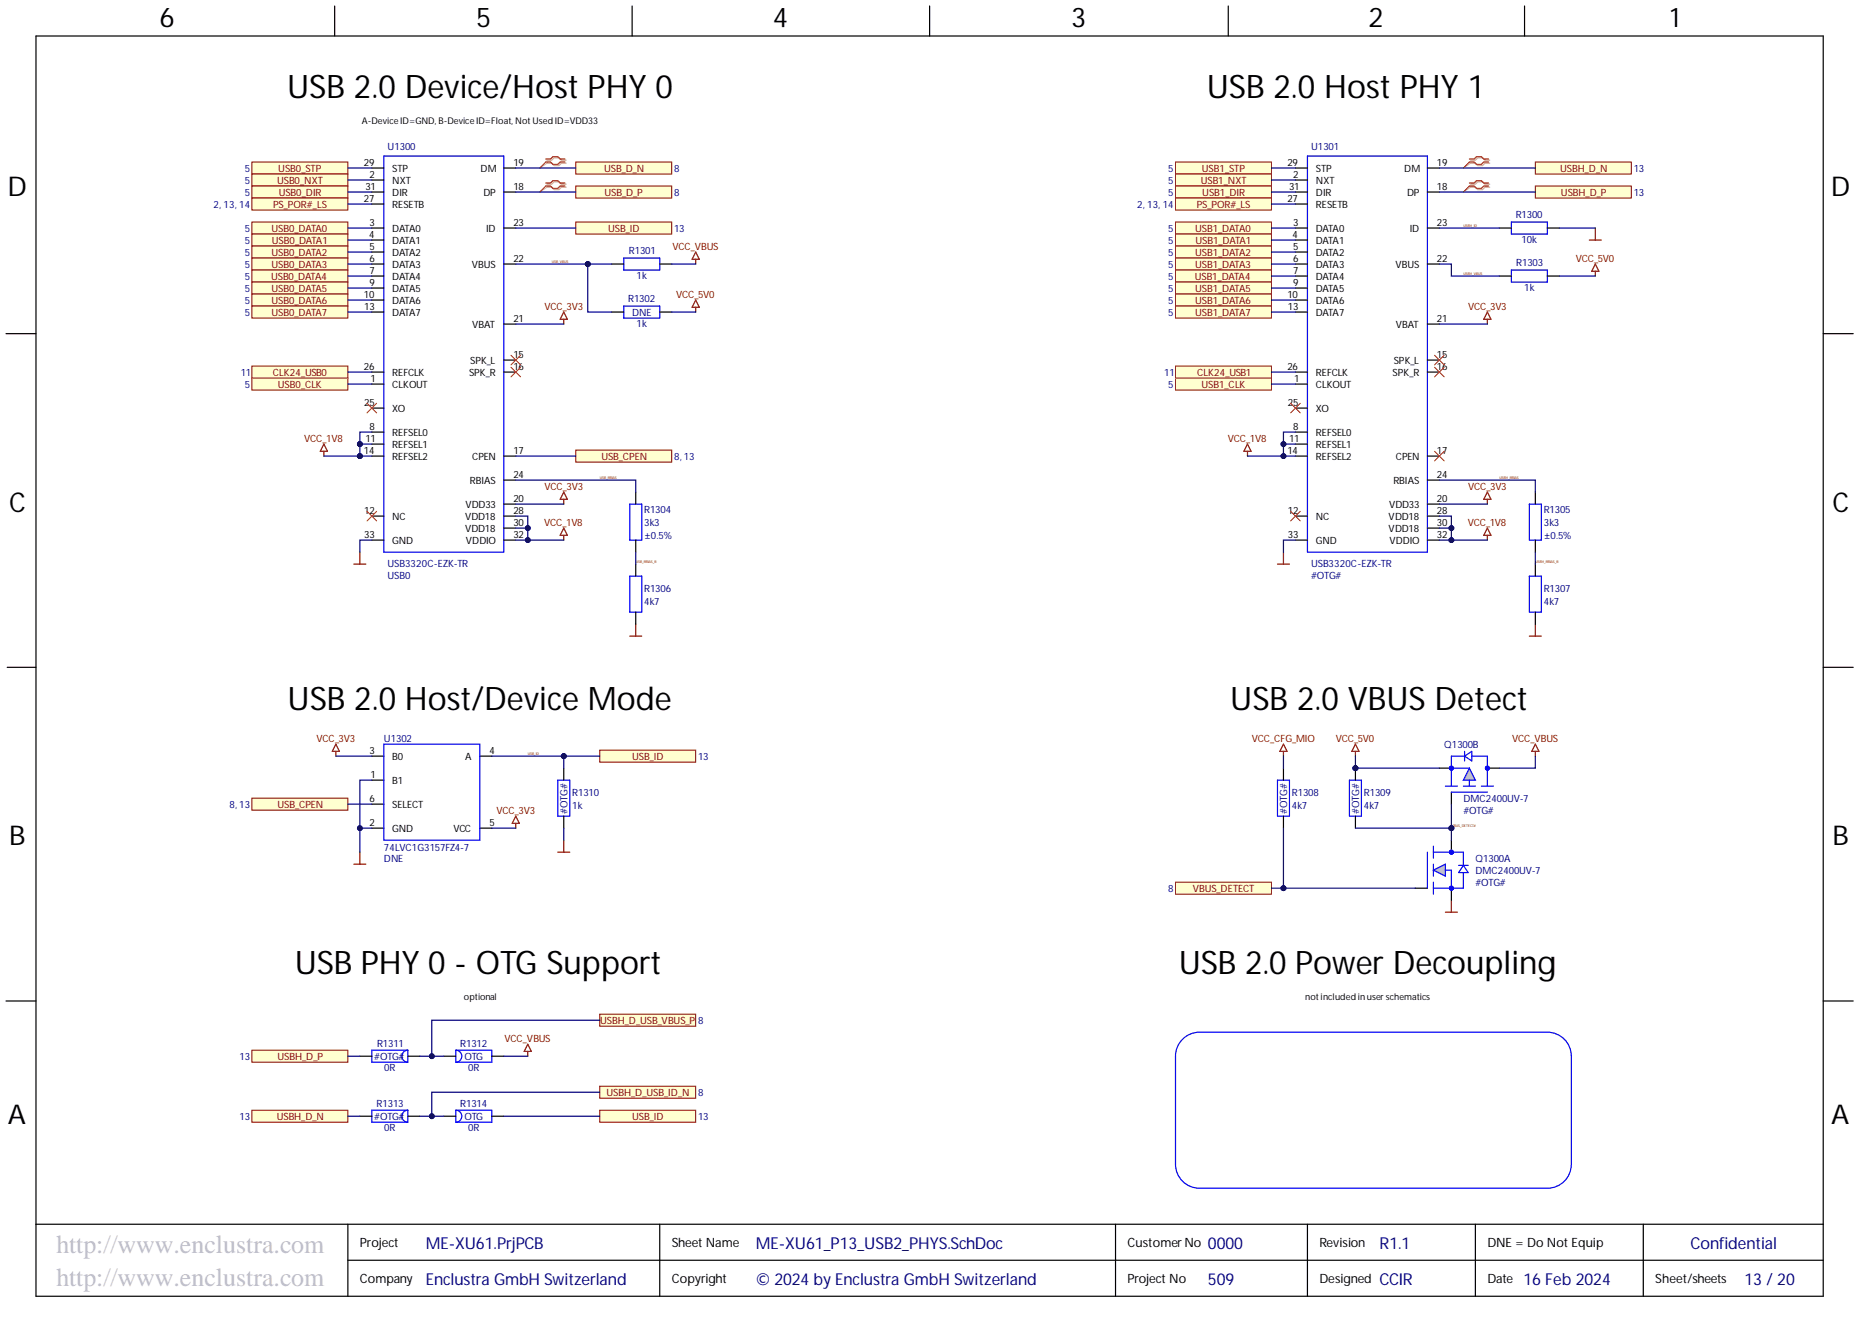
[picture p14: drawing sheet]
<svg xmlns="http://www.w3.org/2000/svg" width="393mm" height="282mm" viewBox="0 0 393 282" stroke-linecap="round" stroke-linejoin="round" font-family="sans-serif">
<defs><g id="words">
<g font-size="6.9">
<text x="60.7" y="20.6">USB 2.0 Device/Host PHY 0</text>
<text x="255.2" y="20.6">USB 2.0 Host PHY 1</text>
<text x="60.8" y="150.1">USB 2.0 Host/Device Mode</text>
<text x="260.2" y="150.1">USB 2.0 VBUS Detect</text>
<text x="62.3" y="205.9">USB PHY 0 - OTG Support</text>
<text x="249.3" y="205.9">USB 2.0 Power Decoupling</text>
</g>
<g font-size="5.8">
<text x="33.7" y="5.7">6</text>
<text x="100.7" y="5.7">5</text>
<text x="163.4" y="5.7">4</text>
<text x="226.5" y="5.7">3</text>
<text x="289.4" y="5.7">2</text>
<text x="353.1" y="5.7">1</text>
<text x="1.6" y="41.5">D</text>
<text x="387.2" y="41.5">D</text>
<text x="1.9" y="108.2">C</text>
<text x="387.5" y="108.2">C</text>
<text x="1.9" y="178.8">B</text>
<text x="387.5" y="178.8">B</text>
<text x="1.7" y="237.6">A</text>
<text x="387.3" y="237.6">A</text>
</g>
<g font-size="5.5" fill="#c0c0c0">
<text x="11.9" y="265">http://www.enclustra.com</text>
<text x="11.9" y="271.9">http://www.enclustra.com</text>
</g>
<g font-size="3.5" fill="#000080">
<text x="90.1" y="264.1">ME-XU61.PrjPCB</text>
<text x="159.8" y="264.1">ME-XU61_P13_USB2_PHYS.SchDoc</text>
<text x="255.4" y="264.1">0000</text>
<text x="357.5" y="264.1">Confidential</text>
<text x="90.1" y="271.7">Enclustra GmbH Switzerland</text>
<text x="159.8" y="271.7">© 2024 by Enclustra GmbH Switzerland</text>
<text x="255.4" y="271.7">509</text>
<text x="291.7" y="271.7">CCIR</text>
<text x="322.2" y="271.7">16 Feb 2024</text>
<text x="368.9" y="271.7">13 / 20</text>
</g>
<text font-size="3.5" fill="#00007c" x="291.7" y="264.1">R1.1</text>
<g font-size="2.7">
<text x="76.1" y="263.8">Project</text>
<text x="142.1" y="263.8">Sheet Name</text>
<text x="238.4" y="263.8">Customer No</text>
<text x="279" y="263.8">Revision</text>
<text x="314.5" y="263.8">DNE = Do Not Equip</text>
<text x="76.1" y="271.4">Company</text>
<text x="142.1" y="271.4">Copyright</text>
<text x="238.4" y="271.4">Project No</text>
<text x="279" y="271.4">Designed</text>
<text x="314.5" y="271.4">Date</text>
<text x="350.1" y="271.4">Sheet/sheets</text>
</g>
<g font-size="2.1">
<text x="76.9" y="35">29</text>
<text x="108.6" y="35">19</text>
<text x="272.3" y="35">29</text>
<text x="303.9" y="35">19</text>
<text x="77.3" y="40.1">31</text>
<text x="78.1" y="37.6">2</text>
<text x="82.9" y="38.9">NXT</text>
<text x="82.9" y="36.4">STP</text>
<text x="82.9" y="41.5">DIR</text>
<text x="101.6" y="36.4">DM</text>
<text x="102.2" y="41.5">DP</text>
<text x="108.6" y="40.1">18</text>
<text x="272.6" y="40.1">31</text>
<text x="273.5" y="37.6">2</text>
<text x="278.3" y="38.9">NXT</text>
<text x="278.3" y="36.4">STP</text>
<text x="278.3" y="41.5">DIR</text>
<text x="297" y="36.4">DM</text>
<text x="297.5" y="41.5">DP</text>
<text x="303.9" y="40.1">18</text>
<text x="76.9" y="42.6">27</text>
<text x="78.1" y="47.7">3</text>
<text x="82.9" y="44">RESETB</text>
<text x="108.6" y="47.7">23</text>
<text x="272.3" y="42.6">27</text>
<text x="273.5" y="47.7">3</text>
<text x="278.3" y="44">RESETB</text>
<text x="303.9" y="47.7">23</text>
<text x="78" y="50.3">4</text>
<text x="78.1" y="52.8">5</text>
<text x="82.9" y="49.1">DATA0</text>
<text x="82.9" y="51.6">DATA1</text>
<text x="102.8" y="49.1">ID</text>
<text x="273.4" y="50.3">4</text>
<text x="273.5" y="52.8">5</text>
<text x="278.3" y="49.1">DATA0</text>
<text x="278.3" y="51.6">DATA1</text>
<text x="298.1" y="49.1">ID</text>
<text x="78.1" y="55.3">6</text>
<text x="78.1" y="57.9">7</text>
<text x="82.9" y="54.1">DATA2</text>
<text x="82.9" y="56.7">DATA3</text>
<text x="82.9" y="59.2">DATA4</text>
<text x="99.8" y="56.7">VBUS</text>
<text x="108.6" y="55.3">22</text>
<text x="273.5" y="55.3">6</text>
<text x="273.5" y="57.9">7</text>
<text x="278.3" y="54.1">DATA2</text>
<text x="278.3" y="56.7">DATA3</text>
<text x="278.3" y="59.2">DATA4</text>
<text x="295.1" y="56.7">VBUS</text>
<text x="303.9" y="55.3">22</text>
<text x="76.9" y="62.9">10</text>
<text x="77" y="65.5">13</text>
<text x="78.1" y="60.4">9</text>
<text x="82.9" y="61.8">DATA5</text>
<text x="82.9" y="64.3">DATA6</text>
<text x="272.3" y="62.9">10</text>
<text x="272.4" y="65.5">13</text>
<text x="273.5" y="60.4">9</text>
<text x="278.3" y="61.8">DATA5</text>
<text x="278.3" y="64.3">DATA6</text>
<text x="82.9" y="66.8">DATA7</text>
<text x="99.9" y="69.4">VBAT</text>
<text x="108.6" y="68">21</text>
<text x="278.3" y="66.8">DATA7</text>
<text x="295.2" y="69.4">VBAT</text>
<text x="303.9" y="68">21</text>
<text x="99.4" y="77">SPK_L</text>
<text x="108.6" y="75.6">15</text>
<text x="294.8" y="77">SPK_L</text>
<text x="303.9" y="75.6">15</text>
<text x="76.9" y="78.2">26</text>
<text x="78.4" y="80.7">1</text>
<text x="82.9" y="82.1">CLKOUT</text>
<text x="82.9" y="79.5">REFCLK</text>
<text x="99.2" y="79.5">SPK_R</text>
<text x="108.6" y="78.2">16</text>
<text x="272.3" y="78.2">26</text>
<text x="273.7" y="80.7">1</text>
<text x="278.3" y="82.1">CLKOUT</text>
<text x="278.3" y="79.5">REFCLK</text>
<text x="294.5" y="79.5">SPK_R</text>
<text x="303.9" y="78.2">16</text>
<text x="77" y="85.8">25</text>
<text x="82.9" y="87.1">XO</text>
<text x="272.4" y="85.8">25</text>
<text x="278.3" y="87.1">XO</text>
<text x="76.9" y="95.9">14</text>
<text x="77.3" y="93.4">11</text>
<text x="78.1" y="90.9">8</text>
<text x="82.9" y="92.2">REFSEL0</text>
<text x="82.9" y="94.8">REFSEL1</text>
<text x="108.6" y="95.9">17</text>
<text x="272.3" y="95.9">14</text>
<text x="272.6" y="93.4">11</text>
<text x="273.5" y="90.9">8</text>
<text x="278.3" y="92.2">REFSEL0</text>
<text x="278.3" y="94.8">REFSEL1</text>
<text x="303.9" y="95.9">17</text>
<text x="82.9" y="97.3">REFSEL2</text>
<text x="99.9" y="97.3">CPEN</text>
<text x="108.6" y="101">24</text>
<text x="278.3" y="97.3">REFSEL2</text>
<text x="295.2" y="97.3">CPEN</text>
<text x="303.9" y="101">24</text>
<text x="98.4" y="107.4">VDD33</text>
<text x="99.4" y="102.4">RBIAS</text>
<text x="108.6" y="106.1">20</text>
<text x="293.7" y="107.4">VDD33</text>
<text x="294.7" y="102.4">RBIAS</text>
<text x="303.9" y="106.1">20</text>
<text x="77" y="108.6">12</text>
<text x="77" y="113.7">33</text>
<text x="82.9" y="110">NC</text>
<text x="98.3" y="110">VDD18</text>
<text x="98.3" y="112.5">VDD18</text>
<text x="108.6" y="108.6">28</text>
<text x="108.6" y="111.2">30</text>
<text x="108.6" y="113.7">32</text>
<text x="272.4" y="108.6">12</text>
<text x="272.4" y="113.7">33</text>
<text x="278.3" y="110">NC</text>
<text x="293.7" y="110">VDD18</text>
<text x="293.7" y="112.5">VDD18</text>
<text x="303.9" y="108.6">28</text>
<text x="303.9" y="111.2">30</text>
<text x="303.9" y="113.7">32</text>
<text x="82.9" y="115.1">GND</text>
<text x="98.5" y="115.1">VDDIO</text>
<text x="278.3" y="115.1">GND</text>
<text x="293.8" y="115.1">VDDIO</text>
<text x="78.1" y="159.4">3</text>
<text x="82.9" y="160.7">B0</text>
<text x="98.3" y="160.7">A</text>
<text x="103.5" y="159.4">4</text>
<text x="78.4" y="164.5">1</text>
<text x="82.9" y="165.8">B1</text>
<text x="78.1" y="169.5">6</text>
<text x="82.9" y="170.9">SELECT</text>
<text x="78.1" y="174.6">2</text>
<text x="82.9" y="176">GND</text>
<text x="95.9" y="176">VCC</text>
<text x="103.5" y="174.6">5</text>
</g>
<g font-size="2.1" fill="#000080">
<text x="81.9" y="31.7">U1300</text>
<text x="277.3" y="31.7">U1301</text>
<text x="51.7" y="36.4">5</text>
<text x="51.7" y="38.9">5</text>
<text x="51.7" y="41.5">5</text>
<text x="142.6" y="36.4">8</text>
<text x="142.6" y="41.5">8</text>
<text x="247.1" y="36.4">5</text>
<text x="247.1" y="38.9">5</text>
<text x="247.1" y="41.5">5</text>
<text x="345.5" y="36.4">13</text>
<text x="345.5" y="41.5">13</text>
<text x="45.2" y="44">2, 13, 14</text>
<text x="240.5" y="44">2, 13, 14</text>
<text x="320.5" y="46.2">R1300</text>
<text x="51.7" y="49.1">5</text>
<text x="51.7" y="51.6">5</text>
<text x="133" y="53.8">R1301</text>
<text x="142.6" y="49.1">13</text>
<text x="247.1" y="49.1">5</text>
<text x="247.1" y="51.6">5</text>
<text x="321.7" y="51.4">10k</text>
<text x="51.7" y="54.1">5</text>
<text x="51.7" y="56.7">5</text>
<text x="51.7" y="59.2">5</text>
<text x="134.6" y="59">1k</text>
<text x="247.1" y="54.1">5</text>
<text x="247.1" y="56.7">5</text>
<text x="247.1" y="59.2">5</text>
<text x="320.6" y="56.3">R1303</text>
<text x="51.7" y="61.8">5</text>
<text x="51.7" y="64.3">5</text>
<text x="132.8" y="64">R1302</text>
<text x="247.1" y="61.8">5</text>
<text x="247.1" y="64.3">5</text>
<text x="322.3" y="61.6">1k</text>
<text x="51.7" y="66.8">5</text>
<text x="133.7" y="66.7">DNE</text>
<text x="134.6" y="69.2">1k</text>
<text x="247.1" y="66.8">5</text>
<text x="50.9" y="79.5">11</text>
<text x="51.7" y="82.1">5</text>
<text x="246.2" y="79.5">11</text>
<text x="247.1" y="82.1">5</text>
<text x="142.6" y="97.3">8, 13</text>
<text x="136.2" y="114">±0.5%</text>
<text x="136.2" y="108.4">R1304</text>
<text x="136.2" y="111.2">3k3</text>
<text x="326.5" y="114">±0.5%</text>
<text x="326.5" y="108.4">R1305</text>
<text x="326.5" y="111.2">3k3</text>
<text x="81.9" y="119.8">USB3320C-EZK-TR</text>
<text x="277.3" y="119.8">USB3320C-EZK-TR</text>
<text x="81.9" y="122.3">USB0</text>
<text x="136.2" y="125.1">R1306</text>
<text x="277.3" y="122.3">#OTG#</text>
<text x="326.5" y="125.1">R1307</text>
<text x="136.2" y="127.9">4k7</text>
<text x="326.5" y="127.9">4k7</text>
<text x="81.2" y="156.8">U1302</text>
<text x="147.6" y="160.7">13</text>
<text x="305.4" y="158.1">Q1300B</text>
<text x="48.5" y="170.9">8, 13</text>
<text x="120" y="172.1" transform="rotate(-90 120 172.1)">#OTG#</text>
<text x="121" y="168.3">R1310</text>
<text x="121" y="171.1">1k</text>
<text x="272.2" y="172.1" transform="rotate(-90 272.2 172.1)">#OTG#</text>
<text x="273.2" y="168.3">R1308</text>
<text x="273.2" y="171.1">4k7</text>
<text x="287.4" y="172.1" transform="rotate(-90 287.4 172.1)">#OTG#</text>
<text x="288.4" y="168.3">R1309</text>
<text x="288.4" y="171.1">4k7</text>
<text x="309.5" y="172.1">#OTG#</text>
<text x="309.5" y="169.5">DMC2400UV-7</text>
<text x="81.2" y="179.9">74LVC1G3157FZ4-7</text>
<text x="81.2" y="182.2">DNE</text>
<text x="312" y="182.2">Q1300A</text>
<text x="312" y="184.8">DMC2400UV-7</text>
<text x="247.1" y="188.7">8</text>
<text x="312" y="187.3">#OTG#</text>
<text x="79.7" y="221.3">R1311</text>
<text x="97.3" y="221.3">R1312</text>
<text x="147.6" y="216.6">8</text>
<text x="50.6" y="224.2">13</text>
<text x="79.1" y="224.1">#OTG#</text>
<text x="81.3" y="226.6">0R</text>
<text x="98.3" y="224.1">OTG</text>
<text x="99" y="226.6">0R</text>
<text x="147.6" y="231.8">8</text>
<text x="50.6" y="236.9">13</text>
<text x="79.1" y="236.8">#OTG#</text>
<text x="79.7" y="234">R1313</text>
<text x="81.3" y="239.2">0R</text>
<text x="97.3" y="234">R1314</text>
<text x="98.3" y="236.8">OTG</text>
<text x="99" y="239.2">0R</text>
<text x="147.6" y="236.9">13</text>
</g>
<g font-size="2.1" fill="#800000">
<text x="58.6" y="38.9">USB0_NXT</text>
<text x="58.9" y="36.4">USB0_STP</text>
<text x="58.9" y="41.5">USB0_DIR</text>
<text x="127.8" y="36.4">USB_D_N</text>
<text x="127.8" y="41.5">USB_D_P</text>
<text x="253.9" y="38.9">USB1_NXT</text>
<text x="254.2" y="36.4">USB1_STP</text>
<text x="254.3" y="41.5">USB1_DIR</text>
<text x="329.9" y="36.4">USBH_D_N</text>
<text x="330.1" y="41.5">USBH_D_P</text>
<text x="57.8" y="44">PS_POR#_LS</text>
<text x="253.1" y="44">PS_POR#_LS</text>
<text x="57.4" y="49.1">USB0_DATA0</text>
<text x="57.5" y="51.6">USB0_DATA1</text>
<text x="128.6" y="49.1">USB_ID</text>
<text x="142.2" y="52.8">VCC_VBUS</text>
<text x="252.7" y="49.1">USB1_DATA0</text>
<text x="252.8" y="51.6">USB1_DATA1</text>
<text x="57.3" y="59.2">USB0_DATA4</text>
<text x="57.4" y="54.1">USB0_DATA2</text>
<text x="57.4" y="56.7">USB0_DATA3</text>
<text x="252.6" y="59.2">USB1_DATA4</text>
<text x="252.7" y="54.1">USB1_DATA2</text>
<text x="252.7" y="56.7">USB1_DATA3</text>
<text x="333.2" y="55.3">VCC_5V0</text>
<text x="57.4" y="61.8">USB0_DATA5</text>
<text x="57.4" y="64.3">USB0_DATA6</text>
<text x="115.2" y="65.5">VCC_3V3</text>
<text x="143" y="62.9">VCC_5V0</text>
<text x="252.7" y="61.8">USB1_DATA5</text>
<text x="252.7" y="64.3">USB1_DATA6</text>
<text x="310.5" y="65.5">VCC_3V3</text>
<text x="57.4" y="66.8">USB0_DATA7</text>
<text x="252.7" y="66.8">USB1_DATA7</text>
<text x="57.7" y="79.5">CLK24_USB0</text>
<text x="58.8" y="82.1">USB0_CLK</text>
<text x="253.2" y="79.5">CLK24_USB1</text>
<text x="254.1" y="82.1">USB1_CLK</text>
<text x="64.3" y="93.4">VCC_1V8</text>
<text x="259.7" y="93.4">VCC_1V8</text>
<text x="127.2" y="97.3">USB_CPEN</text>
<text x="115.2" y="103.5">VCC_3V3</text>
<text x="310.5" y="103.5">VCC_3V3</text>
<text x="115.1" y="111.2">VCC_1V8</text>
<text x="310.4" y="111.2">VCC_1V8</text>
<text x="67" y="156.8">VCC_3V3</text>
<text x="133.7" y="160.7">USB_ID</text>
<text x="264.7" y="156.8">VCC_CFG_MIO</text>
<text x="282.5" y="156.8">VCC_5V0</text>
<text x="319.8" y="156.8">VCC_VBUS</text>
<text x="58.7" y="170.9">USB_CPEN</text>
<text x="105" y="172.1">VCC_3V3</text>
<text x="252.2" y="188.7">VBUS_DETECT</text>
<text x="106.7" y="220.3">VCC_VBUS</text>
<text x="126.9" y="216.6">USBH_D_USB_VBUS_P</text>
<text x="58.7" y="224.2">USBH_D_P</text>
<text x="128.3" y="231.8">USBH_D_USB_ID_N</text>
<text x="58.5" y="236.9">USBH_D_N</text>
<text x="133.7" y="236.9">USB_ID</text>
</g>
<g font-size="1.9">
<text x="76.5" y="26.1">A-Device ID=GND, B-Device ID=Float, Not Used ID=VDD33</text>
<text x="98.1" y="211.4">optional</text>
<text x="276" y="211.4">not included in user schematics</text>
</g>
<g font-size=".8" fill="#800000">
<text x="309.5" y="48.1">USBH_ID</text>
<text x="116.7" y="55.7">USB_VBUS</text>
<text x="309.5" y="58.2">USBH_VBUS</text>
<text x="126.8" y="101.3">USB_RBIAS</text>
<text x="317.1" y="101.3">USBH_RBIAS</text>
<text x="134.4" y="119.1">USB_RBIAS_R</text>
<text x="324.7" y="119.1">USBH_RBIAS_R</text>
<text x="111.6" y="159.7">USB_ID</text>
<text x="306.9" y="175">VBUS_DETECT#</text>
</g>
</g></defs>
<g fill="none" stroke="#000" stroke-width=".25">
<path d="M7.6 7.6h378v266.5h-378zM70.8 1.3v6.3M133.7 1.3v6.3M196.6 1.3v6.3M259.8 1.3v6.3M322.4 1.3v6.3M78.6 38.1h2.6M78.6 35.5h2.6M106.5 35.5h2.6M274 38.1h2.5M274 35.5h2.5M301.9 35.5h2.5"/>
<path d="M78.6 48.2h2.6M78.6 50.8h2.6M78.6 53.3h2.6M78.6 55.8h2.6M78.6 58.4h2.6M78.6 40.6h2.6M78.6 43.1h2.6M106.5 48.2h2.6M106.5 55.8h2.6M106.5 40.6h2.6M129.4 55.8h2.5M139.5 55.8h2.6"/>
<path d="M274 48.2h2.5M274 50.8h2.5M274 53.3h2.5M274 55.8h2.5M274 58.4h2.5M274 40.6h2.5M274 43.1h2.5M301.9 48.2h2.5M301.9 55.8h2.5M301.9 40.6h2.5M317.1 48.2h2.5M317.1 58.4h2.5"/>
<path d="M327.2 48.2h2.6M327.2 58.4h2.6M1.3 70.6h6.3M78.6 60.9h2.6M78.6 63.4h2.6M78.6 66h2.6M78.6 78.7h2.6M106.5 76.1h2.6M106.5 78.7h2.6M106.5 68.5h2.6M129.4 66h2.5M139.5 66h2.6"/>
<path d="M274 60.9h2.5M274 63.4h2.5M274 66h2.5M274 78.7h2.5M301.9 76.1h2.5M301.9 78.7h2.5M301.9 68.5h2.5M385.6 70.6h6.3M78.6 81.2h2.6M78.6 91.4h2.6M78.6 93.9h2.6M78.6 96.4h2.6"/>
<path d="M78.6 86.3h2.6M106.5 96.4h2.6M274 81.2h2.5M274 91.4h2.5M274 93.9h2.5M274 96.4h2.5M274 86.3h2.5M301.9 96.4h2.5M78.6 109.1h2.6M78.6 114.2h2.6M106.5 109.1h2.6M106.5 106.6h2.6"/>
<path d="M106.5 101.5h2.6M106.5 111.7h2.6M106.5 114.2h2.6M274 109.1h2.5M274 114.2h2.5M301.9 109.1h2.5M301.9 106.6h2.5M301.9 101.5h2.5M301.9 111.7h2.5M301.9 114.2h2.5M1.5 141.1h6.1M385.6 141.1h6.3"/>
<path d="M1.3 211.7h6.3M385.6 211.7h6.3M7.6 258.9h378M73.6 258.9v15.2M139.5 258.9v15.2M235.9 258.9v15.2M276.5 258.9v15.2M312 258.9v15.2M347.5 258.9v15.2M73.6 266.5h312"/>
</g>
<path d="M81.2 33h25.3v83.7h-25.3zM276.5 33h25.4v83.7h-25.4zM131.9 54.6h7.6v2.5h-7.6zM319.6 57.1h7.6v2.5h-7.6zM319.6 47h7.6v2.5h-7.6zM131.9 64.7h7.6v2.6h-7.6z" fill="none" stroke="#00f" stroke-width=".25"/>
<path d="M53.3 34.3h20.3v2.5h-20.3z" fill-rule="evenodd" fill="#ffffd0"/>
<path d="M53.3 34.3h20.3v2.5h-20.3z" fill="none" stroke="#800000" stroke-width=".21"/>
<path d="M53.3 36.8h20.3v2.5h-20.3z" fill-rule="evenodd" fill="#ffffd0"/>
<path d="M53.3 36.8h20.3v2.5h-20.3z" fill="none" stroke="#800000" stroke-width=".21"/>
<path d="M53.3 39.3h20.3v2.6h-20.3z" fill-rule="evenodd" fill="#ffffd0"/>
<path d="M53.3 39.3h20.3v2.6h-20.3z" fill="none" stroke="#800000" stroke-width=".21"/>
<path d="M53.3 41.9h20.3v2.5h-20.3z" fill-rule="evenodd" fill="#ffffd0"/>
<path d="M53.3 41.9h20.3v2.5h-20.3z" fill="none" stroke="#800000" stroke-width=".21"/>
<path d="M53.3 79.9h20.3v2.6h-20.3z" fill-rule="evenodd" fill="#ffffd0"/>
<path d="M53.3 79.9h20.3v2.6h-20.3z" fill="none" stroke="#800000" stroke-width=".21"/>
<path d="M119.2 66l.8 1.5h-1.5zM119.2 67.5v1M74.8 119.3h2.6M76.1 116.7v2.6" fill="none" stroke="#800000" stroke-width=".25"/>
<path d="M53.3 47h20.3v2.5h-20.3z" fill-rule="evenodd" fill="#ffffd0"/>
<path d="M53.3 47h20.3v2.5h-20.3z" fill="none" stroke="#800000" stroke-width=".21"/>
<path d="M53.3 49.5h20.3v2.5h-20.3z" fill-rule="evenodd" fill="#ffffd0"/>
<path d="M53.3 49.5h20.3v2.5h-20.3z" fill="none" stroke="#800000" stroke-width=".21"/>
<path d="M53.3 52h20.3v2.6h-20.3z" fill-rule="evenodd" fill="#ffffd0"/>
<path d="M53.3 52h20.3v2.6h-20.3z" fill="none" stroke="#800000" stroke-width=".21"/>
<path d="M53.3 54.6h20.3v2.5h-20.3z" fill-rule="evenodd" fill="#ffffd0"/>
<path d="M53.3 54.6h20.3v2.5h-20.3z" fill="none" stroke="#800000" stroke-width=".21"/>
<path d="M53.3 57.1h20.3v2.5h-20.3z" fill-rule="evenodd" fill="#ffffd0"/>
<path d="M53.3 57.1h20.3v2.5h-20.3z" fill="none" stroke="#800000" stroke-width=".21"/>
<path d="M53.3 59.6h20.3v2.6h-20.3z" fill-rule="evenodd" fill="#ffffd0"/>
<path d="M53.3 59.6h20.3v2.6h-20.3z" fill="none" stroke="#800000" stroke-width=".21"/>
<path d="M53.3 62.2h20.3v2.5h-20.3z" fill-rule="evenodd" fill="#ffffd0"/>
<path d="M53.3 62.2h20.3v2.5h-20.3z" fill="none" stroke="#800000" stroke-width=".21"/>
<path d="M53.3 64.7h20.3v2.6h-20.3z" fill-rule="evenodd" fill="#ffffd0"/>
<path d="M53.3 64.7h20.3v2.6h-20.3z" fill="none" stroke="#800000" stroke-width=".21"/>
<path d="M121.8 34.3h20.3v2.5h-20.3z" fill-rule="evenodd" fill="#ffffd0"/>
<path d="M121.8 34.3h20.3v2.5h-20.3z" fill="none" stroke="#800000" stroke-width=".21"/>
<path d="M121.8 39.3h20.3v2.6h-20.3z" fill-rule="evenodd" fill="#ffffd0"/>
<path d="M121.8 39.3h20.3v2.6h-20.3z" fill="none" stroke="#800000" stroke-width=".21"/>
<path d="M121.8 95.2h20.3v2.5h-20.3z" fill-rule="evenodd" fill="#ffffd0"/>
<path d="M121.8 95.2h20.3v2.5h-20.3z" fill="none" stroke="#800000" stroke-width=".21"/>
<path d="M147.1 54.8v1M147.1 53.3l.8 1.5h-1.5zM147.1 63.4l.8 1.6h-1.5zM147.1 65v1M68.5 93.9l.8 1.5h-1.6zM68.5 95.4v1" fill="none" stroke="#800000" stroke-width=".25"/>
<path d="M248.6 34.3h20.3v2.5h-20.3z" fill-rule="evenodd" fill="#ffffd0"/>
<path d="M248.6 34.3h20.3v2.5h-20.3z" fill="none" stroke="#800000" stroke-width=".21"/>
<path d="M248.6 36.8h20.3v2.5h-20.3z" fill-rule="evenodd" fill="#ffffd0"/>
<path d="M248.6 36.8h20.3v2.5h-20.3z" fill="none" stroke="#800000" stroke-width=".21"/>
<path d="M248.6 39.3h20.3v2.6h-20.3z" fill-rule="evenodd" fill="#ffffd0"/>
<path d="M248.6 39.3h20.3v2.6h-20.3z" fill="none" stroke="#800000" stroke-width=".21"/>
<path d="M248.6 41.9h20.3v2.5h-20.3z" fill-rule="evenodd" fill="#ffffd0"/>
<path d="M248.6 41.9h20.3v2.5h-20.3z" fill="none" stroke="#800000" stroke-width=".21"/>
<path d="M248.6 79.9h20.3v2.6h-20.3z" fill-rule="evenodd" fill="#ffffd0"/>
<path d="M248.6 79.9h20.3v2.6h-20.3z" fill="none" stroke="#800000" stroke-width=".21"/>
<path d="M314.5 66l.8 1.5h-1.5zM314.5 67.5v1M270.2 119.3h2.5M271.4 116.7v2.6" fill="none" stroke="#800000" stroke-width=".25"/>
<path d="M248.6 47h20.3v2.5h-20.3z" fill-rule="evenodd" fill="#ffffd0"/>
<path d="M248.6 47h20.3v2.5h-20.3z" fill="none" stroke="#800000" stroke-width=".21"/>
<path d="M248.6 49.5h20.3v2.5h-20.3z" fill-rule="evenodd" fill="#ffffd0"/>
<path d="M248.6 49.5h20.3v2.5h-20.3z" fill="none" stroke="#800000" stroke-width=".21"/>
<path d="M248.6 52h20.3v2.6h-20.3z" fill-rule="evenodd" fill="#ffffd0"/>
<path d="M248.6 52h20.3v2.6h-20.3z" fill="none" stroke="#800000" stroke-width=".21"/>
<path d="M248.6 54.6h20.3v2.5h-20.3z" fill-rule="evenodd" fill="#ffffd0"/>
<path d="M248.6 54.6h20.3v2.5h-20.3z" fill="none" stroke="#800000" stroke-width=".21"/>
<path d="M248.6 57.1h20.3v2.5h-20.3z" fill-rule="evenodd" fill="#ffffd0"/>
<path d="M248.6 57.1h20.3v2.5h-20.3z" fill="none" stroke="#800000" stroke-width=".21"/>
<path d="M248.6 59.6h20.3v2.6h-20.3z" fill-rule="evenodd" fill="#ffffd0"/>
<path d="M248.6 59.6h20.3v2.6h-20.3z" fill="none" stroke="#800000" stroke-width=".21"/>
<path d="M248.6 62.2h20.3v2.5h-20.3z" fill-rule="evenodd" fill="#ffffd0"/>
<path d="M248.6 62.2h20.3v2.5h-20.3z" fill="none" stroke="#800000" stroke-width=".21"/>
<path d="M248.6 64.7h20.3v2.6h-20.3z" fill-rule="evenodd" fill="#ffffd0"/>
<path d="M248.6 64.7h20.3v2.6h-20.3z" fill="none" stroke="#800000" stroke-width=".21"/>
<path d="M324.7 34.3h20.3v2.5h-20.3z" fill-rule="evenodd" fill="#ffffd0"/>
<path d="M324.7 34.3h20.3v2.5h-20.3z" fill="none" stroke="#800000" stroke-width=".21"/>
<path d="M324.7 39.3h20.3v2.6h-20.3z" fill-rule="evenodd" fill="#ffffd0"/>
<path d="M324.7 39.3h20.3v2.6h-20.3z" fill="none" stroke="#800000" stroke-width=".21"/>
<path d="M337.4 55.8l.7 1.6h-1.5zM337.4 57.4v1M263.8 93.9l.8 1.5h-1.6zM263.8 95.4v1" fill="none" stroke="#800000" stroke-width=".25"/>
<path d="M53.3 77.4h20.3v2.5h-20.3z" fill-rule="evenodd" fill="#ffffd0"/>
<path d="M53.3 77.4h20.3v2.5h-20.3z" fill="none" stroke="#800000" stroke-width=".21"/>
<path d="M248.6 77.4h20.3v2.5h-20.3z" fill-rule="evenodd" fill="#ffffd0"/>
<path d="M248.6 77.4h20.3v2.5h-20.3z" fill="none" stroke="#800000" stroke-width=".21"/>
<path d="M121.8 47h20.3v2.5h-20.3z" fill-rule="evenodd" fill="#ffffd0"/>
<path d="M121.8 47h20.3v2.5h-20.3z" fill="none" stroke="#800000" stroke-width=".21"/>
<path d="M286.6 157.4l.8 1.5h-1.5zM286.6 158.9v1" fill="none" stroke="#800000" stroke-width=".25"/>
<path d="M248.6 186.5h20.3v2.6h-20.3z" fill-rule="evenodd" fill="#ffffd0"/>
<path d="M248.6 186.5h20.3v2.6h-20.3z" fill="none" stroke="#800000" stroke-width=".21"/>
<path d="M336.1 50.8h2.5M337.4 48.2v2.6M133.2 134.5h2.5M134.4 132v2.5M323.4 134.5h2.6M324.7 132v2.5M271.4 157.4l.8 1.5h-1.5zM271.4 158.9v1M324.7 157.4l.8 1.5h-1.6zM324.7 158.9v1M305.7 192.9h2.5M306.9 190.3v2.6" fill="none" stroke="#800000" stroke-width=".25"/>
<path d="M270.2 165h2.5v7.6h-2.5z" fill="none" stroke="#00f" stroke-width=".25"/>
<path d="M271.4 162.4v2.6M271.4 172.6v2.5" fill="none" stroke="#000" stroke-width=".25"/>
<circle cx="286.6" cy="162.4" r=".51" fill="#000080"/>
<circle cx="286.6" cy="162.4" r=".51" fill="none" stroke="#000080" stroke-width=".21"/>
<path d="M285.4 165h2.5v7.6h-2.5z" fill="none" stroke="#00f" stroke-width=".25"/>
<path d="M286.6 162.4v2.6M286.6 172.6v2.5" fill="none" stroke="#000" stroke-width=".25"/>
<circle cx="286.6" cy="162.4" r=".51" fill="#000080"/>
<circle cx="286.6" cy="162.4" r=".51" fill="none" stroke="#000080" stroke-width=".21"/>
<path d="M133.2 106.6h2.5v7.6h-2.5zM323.4 106.6h2.6v7.6h-2.6zM303.1 178.9v2.6M303.1 182.7v2.6M303.1 186.5v2.6" fill="none" stroke="#00f" stroke-width=".25"/>
<path d="M134.4 104.1v2.5M134.4 114.2v2.5M324.7 104.1v2.5M324.7 114.2v2.5M306.9 177.7v2.5M299.3 187.8h2.6M306.9 187.8v2.5" fill="none" stroke="#000" stroke-width=".25"/>
<path d="M115.7 33.9h1l.5-.5h1l.5 .5h1M115.7 34.5h1l.5 .5h1l.5-.5h1M115.7 39h1l.5-.6h1l.5 .6h1M115.7 39.6h1l.5 .5h1l.5-.5h1M311 33.9h1l.5-.5h1l.5 .5h1.1M311 34.5h1l.5 .5h1l.5-.5h1.1M311 39h1l.5-.6h1l.5 .6h1.1M311 39.6h1l.5 .5h1l.5-.5h1.1" fill="none" stroke="#d0a3a3" stroke-width=".25"/>
<path d="M115.7 34.5l-1.6 1M115.7 39.6l-1.6 1M311 34.5l-1.5 1M311 39.6l-1.5 1" fill="none" stroke="#d0a3a3" stroke-width=".21"/>
<path d="M115.4 33.6h1l.5-.5h1.1l.5 .5h1M115.4 34.3h1l.5 .5h1.1l.5-.5h1M115.4 38.7h1l.5-.5h1.1l.5 .5h1M115.4 39.3h1l.5 .5h1.1l.5-.5h1M310.7 33.6h1.1l.5-.5h1l.5 .5h1M310.7 34.3h1.1l.5 .5h1l.5-.5h1M310.7 38.7h1.1l.5-.5h1l.5 .5h1M310.7 39.3h1.1l.5 .5h1l.5-.5h1" fill="none" stroke="#f00" stroke-width=".25"/>
<path d="M115.4 34.3l-1.3 1.2M115.4 39.3l-1.3 1.3M310.7 34.3l-1.2 1.2M310.7 39.3l-1.2 1.3" fill="none" stroke="#f00" stroke-width=".21"/>
<path d="M303.1 184l2.6-1.3v2.6z" fill="#c0c0c0"/>
<path d="M305.7 166.2h2.5M309.5 166.2h2.5M313.3 166.2h2.5M301.9 180.2v7.6M303.1 184l2.6-1.3v2.6zM303.1 180.2h6.4v2.8M305.7 184h1.2v3.8M308.5 183h2M309.5 183l1 1.5h-2zM309.5 184.5v3.3h-6.4" fill="none" stroke="#00f" stroke-width=".25"/>
<g fill="none" stroke="#00f" stroke-width=".76">
<circle cx="306.9" cy="180.2" r=".15"/>
<circle cx="306.9" cy="187.8" r=".15"/>
</g>
<path d="M304.4 162.4h2.5M306.9 167.5v2.5M314.5 162.4h2.6" fill="none" stroke="#000" stroke-width=".25"/>
<path d="M310.7 162.4l1.3 2.6h-2.5z" fill="#c0c0c0"/>
<path d="M309.7 159.9l1.5-1v2zM309.7 159.9h-2.8v6.3M309.7 158.9v2M311.2 159.9h3.3v6.3M306.9 167.5h7.6M306.9 162.4h3.8M310.7 162.4l1.3 2.6h-2.5zM310.7 165v1.2" fill="none" stroke="#00f" stroke-width=".25"/>
<g fill="none" stroke="#00f" stroke-width=".76">
<circle cx="306.9" cy="162.4" r=".15"/>
<circle cx="314.5" cy="162.4" r=".15"/>
<circle cx="314.6" cy="162.4" r=".15"/>
</g>
<circle cx="306.9" cy="175.1" r=".51" fill="#000080"/>
<circle cx="306.9" cy="175.1" r=".51" fill="none" stroke="#000080" stroke-width=".21"/>
<path d="M250.4 219.5a5.1 5.1 0 0 1 3.3-1.2h73.5a5.1 5.1 0 0 1 5.1 5v22.9a5.1 5.1 0 0 1-5.1 5.1h-73.5a5.1 5.1 0 0 1-5.1-5.1v-22.9a5.1 5.1 0 0 1 1.8-3.8z" fill="none" stroke="#00f" stroke-width=".25"/>
<path d="M119.2 111.7l.8 1.5h-1.5zM119.2 113.2v1" fill="none" stroke="#800000" stroke-width=".25"/>
<path d="M53.3 234.8h20.3v2.5h-20.3z" fill-rule="evenodd" fill="#ffffd0"/>
<path d="M53.3 234.8h20.3v2.5h-20.3z" fill="none" stroke="#800000" stroke-width=".21"/>
<path d="M53.3 222.1h20.3v2.5h-20.3z" fill-rule="evenodd" fill="#ffffd0"/>
<path d="M53.3 222.1h20.3v2.5h-20.3z" fill="none" stroke="#800000" stroke-width=".21"/>
<path d="M86.2 222.1a1.27 1.27 0 0 0-1.2 1.2 1.27 1.27 0 0 0 1.2 1.3M86.2 234.8a1.27 1.27 0 0 0-1.2 1.2 1.27 1.27 0 0 0 1.2 1.3M86.2 222.1h-7.6v2.5h7.6M86.2 234.8h-7.6v2.5h7.6M86.2 222.1v2.5M86.2 234.8v2.5M96.4 222.1a1.27 1.27 0 0 1 1.3 1.2 1.27 1.27 0 0 1-1.3 1.3M96.4 234.8a1.27 1.27 0 0 1 1.3 1.2 1.27 1.27 0 0 1-1.3 1.3M96.4 222.1h7.6v2.5h-7.6M96.4 234.8h7.6v2.5h-7.6M96.4 222.1v2.5M96.4 234.8v2.5" fill="none" stroke="#00f" stroke-width=".25"/>
<path d="M76.1 223.3h2.5M76.1 236h2.5M86.2 223.3h2.6M86.2 236h2.6M93.9 223.3h2.5M93.9 236h2.5M104 223.3h2.5M104 236h2.5" fill="none" stroke="#000" stroke-width=".25"/>
<path d="M126.8 234.8h20.3v2.5h-20.3z" fill-rule="evenodd" fill="#ffffd0"/>
<path d="M126.8 234.8h20.3v2.5h-20.3z" fill="none" stroke="#800000" stroke-width=".21"/>
<path d="M111.6 220.8l.8 1.5h-1.5zM111.6 222.3v1" fill="none" stroke="#800000" stroke-width=".25"/>
<path d="M126.8 214.5h20.3v2.5h-20.3z" fill-rule="evenodd" fill="#ffffd0"/>
<path d="M126.8 214.5h20.3v2.5h-20.3z" fill="none" stroke="#800000" stroke-width=".21"/>
<path d="M126.8 229.7h20.3v2.5h-20.3z" fill-rule="evenodd" fill="#ffffd0"/>
<path d="M126.8 229.7h20.3v2.5h-20.3z" fill="none" stroke="#800000" stroke-width=".21"/>
<path d="M133.2 121.8h2.5v7.6h-2.5zM323.4 121.8h2.6v7.6h-2.6zM81.2 157.4h20.3v20.3h-20.3z" fill="none" stroke="#00f" stroke-width=".25"/>
<path d="M134.4 119.3v2.5M324.7 119.3v2.5M134.4 129.4v2.6M324.7 129.4v2.6M78.6 159.9h2.6M101.5 159.9h2.5M78.6 165h2.6M78.6 170h2.6M78.6 175.1h2.6M101.5 175.1h2.5" fill="none" stroke="#000" stroke-width=".25"/>
<g fill="none" stroke="#f00" stroke-width=".21">
<path d="M108.1 75.1l2 2.1M108.1 77.7l2 2M110.1 77.7l-2 2M110.1 75.1l-2 2.1M303.4 75.1l2 2.1M303.4 77.7l2 2M305.4 77.7l-2 2M305.4 75.1l-2 2.1M77.6 85.3l2.1 2M79.7 85.3l-2.1 2M272.9 85.3l2.1 2M275 85.3l-2.1 2"/>
<path d="M303.4 95.4l2 2.1M305.4 95.4l-2 2.1M77.6 108.1l2.1 2M79.7 108.1l-2.1 2M272.9 108.1l2.1 2M275 108.1l-2.1 2"/>
</g>
<path d="M109.1 172.6l.7 1.5h-1.5zM109.1 174.1v1M119.2 177.7v2.5M118 180.2h2.5" fill="none" stroke="#800000" stroke-width=".25"/>
<path d="M53.3 168.8h20.3v2.5h-20.3z" fill-rule="evenodd" fill="#ffffd0"/>
<path d="M53.3 168.8h20.3v2.5h-20.3z" fill="none" stroke="#800000" stroke-width=".21"/>
<path d="M71 157.4l.8 1.5h-1.5zM71 158.9v1M74.8 182.7h2.6M76.1 180.2v2.5" fill="none" stroke="#800000" stroke-width=".25"/>
<path d="M126.8 158.6h20.3v2.6h-20.3z" fill-rule="evenodd" fill="#ffffd0"/>
<path d="M126.8 158.6h20.3v2.6h-20.3z" fill="none" stroke="#800000" stroke-width=".21"/>
<path d="M118 165h2.5v7.6h-2.5z" fill="none" stroke="#00f" stroke-width=".25"/>
<path d="M119.2 162.4v2.6M119.2 172.6v2.5" fill="none" stroke="#000" stroke-width=".25"/>
<path d="M119.2 104.1l.8 1.5h-1.5zM119.2 105.6v1M314.5 104.1l.8 1.5h-1.5zM314.5 111.7l.8 1.5h-1.5zM314.5 105.6v1M314.5 113.2v1" fill="none" stroke="#800000" stroke-width=".25"/>
<path d="M71 159.9h7.6M78.6 165h-2.5v10.1M73.6 236h2.5M73.6 223.3h2.5" fill="none" stroke="#000080" stroke-width=".25"/>
<circle cx="76.1" cy="175.1" r=".51" fill="#000080"/>
<circle cx="76.1" cy="175.1" r=".51" fill="none" stroke="#000080" stroke-width=".21"/>
<path d="M68.5 96.4h7.6" fill="none" stroke="#000080" stroke-width=".25"/>
<circle cx="76.1" cy="96.4" r=".51" fill="#000080"/>
<circle cx="76.1" cy="96.4" r=".51" fill="none" stroke="#000080" stroke-width=".21"/>
<g fill="none" stroke="#000080" stroke-width=".25">
<path d="M73.6 38.1h5M73.6 35.5h5M73.6 58.4h5M73.6 55.8h5M73.6 53.3h5M73.6 50.8h5M73.6 48.2h5M73.6 43.1h5M73.6 40.6h5M73.6 78.7h5M73.6 66h5M73.6 63.4h5"/>
<path d="M73.6 60.9h5M73.6 81.2h5M126.8 231h-35.5v5"/>
</g>
<circle cx="91.3" cy="236" r=".51" fill="#000080"/>
<circle cx="91.3" cy="236" r=".51" fill="none" stroke="#000080" stroke-width=".21"/>
<path d="M126.8 215.7h-35.5v7.6" fill="none" stroke="#000080" stroke-width=".25"/>
<circle cx="91.3" cy="223.3" r=".51" fill="#000080"/>
<circle cx="91.3" cy="223.3" r=".51" fill="none" stroke="#000080" stroke-width=".21"/>
<path d="M76.1 96.4h2.5M78.6 114.2h-2.5v2.5" fill="none" stroke="#000080" stroke-width=".25"/>
<circle cx="76.1" cy="96.4" r=".51" fill="#000080"/>
<circle cx="76.1" cy="96.4" r=".51" fill="none" stroke="#000080" stroke-width=".21"/>
<path d="M76.1 93.9h2.5" fill="none" stroke="#000080" stroke-width=".25"/>
<circle cx="76.1" cy="93.9" r=".51" fill="#000080"/>
<circle cx="76.1" cy="93.9" r=".51" fill="none" stroke="#000080" stroke-width=".21"/>
<path d="M78.6 91.4h-2.5v2.5" fill="none" stroke="#000080" stroke-width=".25"/>
<circle cx="76.1" cy="93.9" r=".51" fill="#000080"/>
<circle cx="76.1" cy="93.9" r=".51" fill="none" stroke="#000080" stroke-width=".21"/>
<path d="M104 159.9h15.2M104 175.1h5.1" fill="none" stroke="#000080" stroke-width=".25"/>
<circle cx="119.2" cy="159.9" r=".51" fill="#000080"/>
<circle cx="119.2" cy="159.9" r=".51" fill="none" stroke="#000080" stroke-width=".21"/>
<path d="M119.2 159.9h7.6M106.5 236h20.3M106.5 223.3h5.1" fill="none" stroke="#000080" stroke-width=".25"/>
<circle cx="119.2" cy="159.9" r=".51" fill="#000080"/>
<circle cx="119.2" cy="159.9" r=".51" fill="none" stroke="#000080" stroke-width=".21"/>
<path d="M109.1 55.8h15.2M109.1 68.5h10.1M109.1 96.4h12.7M109.1 101.5h25.3v2.6M109.1 106.6h10.1" fill="none" stroke="#000080" stroke-width=".25"/>
<circle cx="124.3" cy="55.8" r=".51" fill="#000080"/>
<circle cx="124.3" cy="55.8" r=".51" fill="none" stroke="#000080" stroke-width=".21"/>
<path d="M109.1 35.5h12.7M109.1 48.2h12.7M109.1 40.6h12.7M124.3 55.8v10.2h5.1M142.1 55.8h5M142.1 66h5" fill="none" stroke="#000080" stroke-width=".25"/>
<circle cx="124.3" cy="55.8" r=".51" fill="#000080"/>
<circle cx="124.3" cy="55.8" r=".51" fill="none" stroke="#000080" stroke-width=".21"/>
<path d="M124.3 55.8h5.1" fill="none" stroke="#000080" stroke-width=".25"/>
<circle cx="124.3" cy="55.8" r=".51" fill="#000080"/>
<circle cx="124.3" cy="55.8" r=".51" fill="none" stroke="#000080" stroke-width=".21"/>
<path d="M268.9 187.8h2.5" fill="none" stroke="#000080" stroke-width=".25"/>
<circle cx="271.4" cy="187.8" r=".51" fill="#000080"/>
<circle cx="271.4" cy="187.8" r=".51" fill="none" stroke="#000080" stroke-width=".21"/>
<path d="M271.4 187.8h27.9" fill="none" stroke="#000080" stroke-width=".25"/>
<circle cx="271.4" cy="187.8" r=".51" fill="#000080"/>
<circle cx="271.4" cy="187.8" r=".51" fill="none" stroke="#000080" stroke-width=".21"/>
<g fill="none" stroke="#000080" stroke-width=".25">
<path d="M268.9 38.1h5.1M268.9 35.5h5.1M268.9 58.4h5.1M268.9 55.8h5.1M268.9 53.3h5.1M268.9 50.8h5.1M268.9 48.2h5.1M268.9 43.1h5.1M268.9 40.6h5.1M268.9 78.7h5.1M268.9 66h5.1M268.9 63.4h5.1"/>
<path d="M268.9 60.9h5.1M268.9 81.2h5.1M274 91.4h-2.6v2.5M274 114.2h-2.6v2.5"/>
</g>
<circle cx="271.4" cy="93.9" r=".51" fill="#000080"/>
<circle cx="271.4" cy="93.9" r=".51" fill="none" stroke="#000080" stroke-width=".21"/>
<path d="M304.4 35.5h20.3M304.4 48.2h12.7M304.4 40.6h20.3M329.8 48.2h7.6M329.8 58.4h7.6M304.4 68.5h10.1M76.1 93.9v2.5M304.4 101.5h20.3v2.6M304.4 106.6h10.1M324.7 159.9v2.5h-7.6" fill="none" stroke="#000080" stroke-width=".25"/>
<circle cx="76.1" cy="96.4" r=".51" fill="#000080"/>
<circle cx="76.1" cy="96.4" r=".51" fill="none" stroke="#000080" stroke-width=".21"/>
<circle cx="76.1" cy="93.9" r=".51" fill="#000080"/>
<circle cx="76.1" cy="93.9" r=".51" fill="none" stroke="#000080" stroke-width=".21"/>
<path d="M119.2 159.9v2.5M119.2 175.1v2.6" fill="none" stroke="#000080" stroke-width=".25"/>
<circle cx="119.2" cy="159.9" r=".51" fill="#000080"/>
<circle cx="119.2" cy="159.9" r=".51" fill="none" stroke="#000080" stroke-width=".21"/>
<path d="M134.4 116.7v2.6M271.4 175.1v12.7" fill="none" stroke="#000080" stroke-width=".25"/>
<circle cx="271.4" cy="187.8" r=".51" fill="#000080"/>
<circle cx="271.4" cy="187.8" r=".51" fill="none" stroke="#000080" stroke-width=".21"/>
<path d="M271.4 159.9v2.5M286.6 159.9v2.5" fill="none" stroke="#000080" stroke-width=".25"/>
<circle cx="286.6" cy="162.4" r=".51" fill="#000080"/>
<circle cx="286.6" cy="162.4" r=".51" fill="none" stroke="#000080" stroke-width=".21"/>
<path d="M274 93.9h-2.6v2.5M324.7 116.7v2.6" fill="none" stroke="#000080" stroke-width=".25"/>
<circle cx="271.4" cy="93.9" r=".51" fill="#000080"/>
<circle cx="271.4" cy="93.9" r=".51" fill="none" stroke="#000080" stroke-width=".21"/>
<circle cx="271.4" cy="96.4" r=".51" fill="#000080"/>
<circle cx="271.4" cy="96.4" r=".51" fill="none" stroke="#000080" stroke-width=".21"/>
<path d="M78.6 175.1h-2.5v5.1" fill="none" stroke="#000080" stroke-width=".25"/>
<circle cx="76.1" cy="175.1" r=".51" fill="#000080"/>
<circle cx="76.1" cy="175.1" r=".51" fill="none" stroke="#000080" stroke-width=".21"/>
<path d="M304.4 111.7h2.5" fill="none" stroke="#000080" stroke-width=".25"/>
<circle cx="306.9" cy="111.7" r=".51" fill="#000080"/>
<circle cx="306.9" cy="111.7" r=".51" fill="none" stroke="#000080" stroke-width=".21"/>
<path d="M306.9 114.2h7.6" fill="none" stroke="#000080" stroke-width=".25"/>
<circle cx="306.9" cy="114.2" r=".51" fill="#000080"/>
<circle cx="306.9" cy="114.2" r=".51" fill="none" stroke="#000080" stroke-width=".21"/>
<path d="M109.1 111.7h2.5" fill="none" stroke="#000080" stroke-width=".25"/>
<circle cx="111.6" cy="111.7" r=".51" fill="#000080"/>
<circle cx="111.6" cy="111.7" r=".51" fill="none" stroke="#000080" stroke-width=".21"/>
<path d="M109.1 109.1h2.5v5.1h-2.5" fill="none" stroke="#000080" stroke-width=".25"/>
<circle cx="111.6" cy="111.7" r=".51" fill="#000080"/>
<circle cx="111.6" cy="111.7" r=".51" fill="none" stroke="#000080" stroke-width=".21"/>
<circle cx="111.6" cy="114.2" r=".51" fill="#000080"/>
<circle cx="111.6" cy="114.2" r=".51" fill="none" stroke="#000080" stroke-width=".21"/>
<path d="M111.6 114.2h7.6" fill="none" stroke="#000080" stroke-width=".25"/>
<circle cx="111.6" cy="114.2" r=".51" fill="#000080"/>
<circle cx="111.6" cy="114.2" r=".51" fill="none" stroke="#000080" stroke-width=".21"/>
<path d="M73.6 170h5M88.8 223.3h5.1" fill="none" stroke="#000080" stroke-width=".25"/>
<circle cx="91.3" cy="223.3" r=".51" fill="#000080"/>
<circle cx="91.3" cy="223.3" r=".51" fill="none" stroke="#000080" stroke-width=".21"/>
<path d="M88.8 236h5.1" fill="none" stroke="#000080" stroke-width=".25"/>
<circle cx="91.3" cy="236" r=".51" fill="#000080"/>
<circle cx="91.3" cy="236" r=".51" fill="none" stroke="#000080" stroke-width=".21"/>
<path d="M263.8 96.4h10.2" fill="none" stroke="#000080" stroke-width=".25"/>
<circle cx="271.4" cy="96.4" r=".51" fill="#000080"/>
<circle cx="271.4" cy="96.4" r=".51" fill="none" stroke="#000080" stroke-width=".21"/>
<path d="M304.4 109.1h2.5v5.1h-2.5" fill="none" stroke="#000080" stroke-width=".25"/>
<circle cx="306.9" cy="111.7" r=".51" fill="#000080"/>
<circle cx="306.9" cy="111.7" r=".51" fill="none" stroke="#000080" stroke-width=".21"/>
<circle cx="306.9" cy="114.2" r=".51" fill="#000080"/>
<circle cx="306.9" cy="114.2" r=".51" fill="none" stroke="#000080" stroke-width=".21"/>
<path d="M304.4 55.8h2.5v2.6h10.2M306.9 175.1v2.6" fill="none" stroke="#000080" stroke-width=".25"/>
<circle cx="306.9" cy="175.1" r=".51" fill="#000080"/>
<circle cx="306.9" cy="175.1" r=".51" fill="none" stroke="#000080" stroke-width=".21"/>
<path d="M306.9 170v5.1h-20.3" fill="none" stroke="#000080" stroke-width=".25"/>
<circle cx="306.9" cy="175.1" r=".51" fill="#000080"/>
<circle cx="306.9" cy="175.1" r=".51" fill="none" stroke="#000080" stroke-width=".21"/>
<path d="M286.6 162.4h17.8" fill="none" stroke="#000080" stroke-width=".25"/>
<circle cx="286.6" cy="162.4" r=".51" fill="#000080"/>
<circle cx="286.6" cy="162.4" r=".51" fill="none" stroke="#000080" stroke-width=".21"/>
<use href="#words"/>
</svg>
